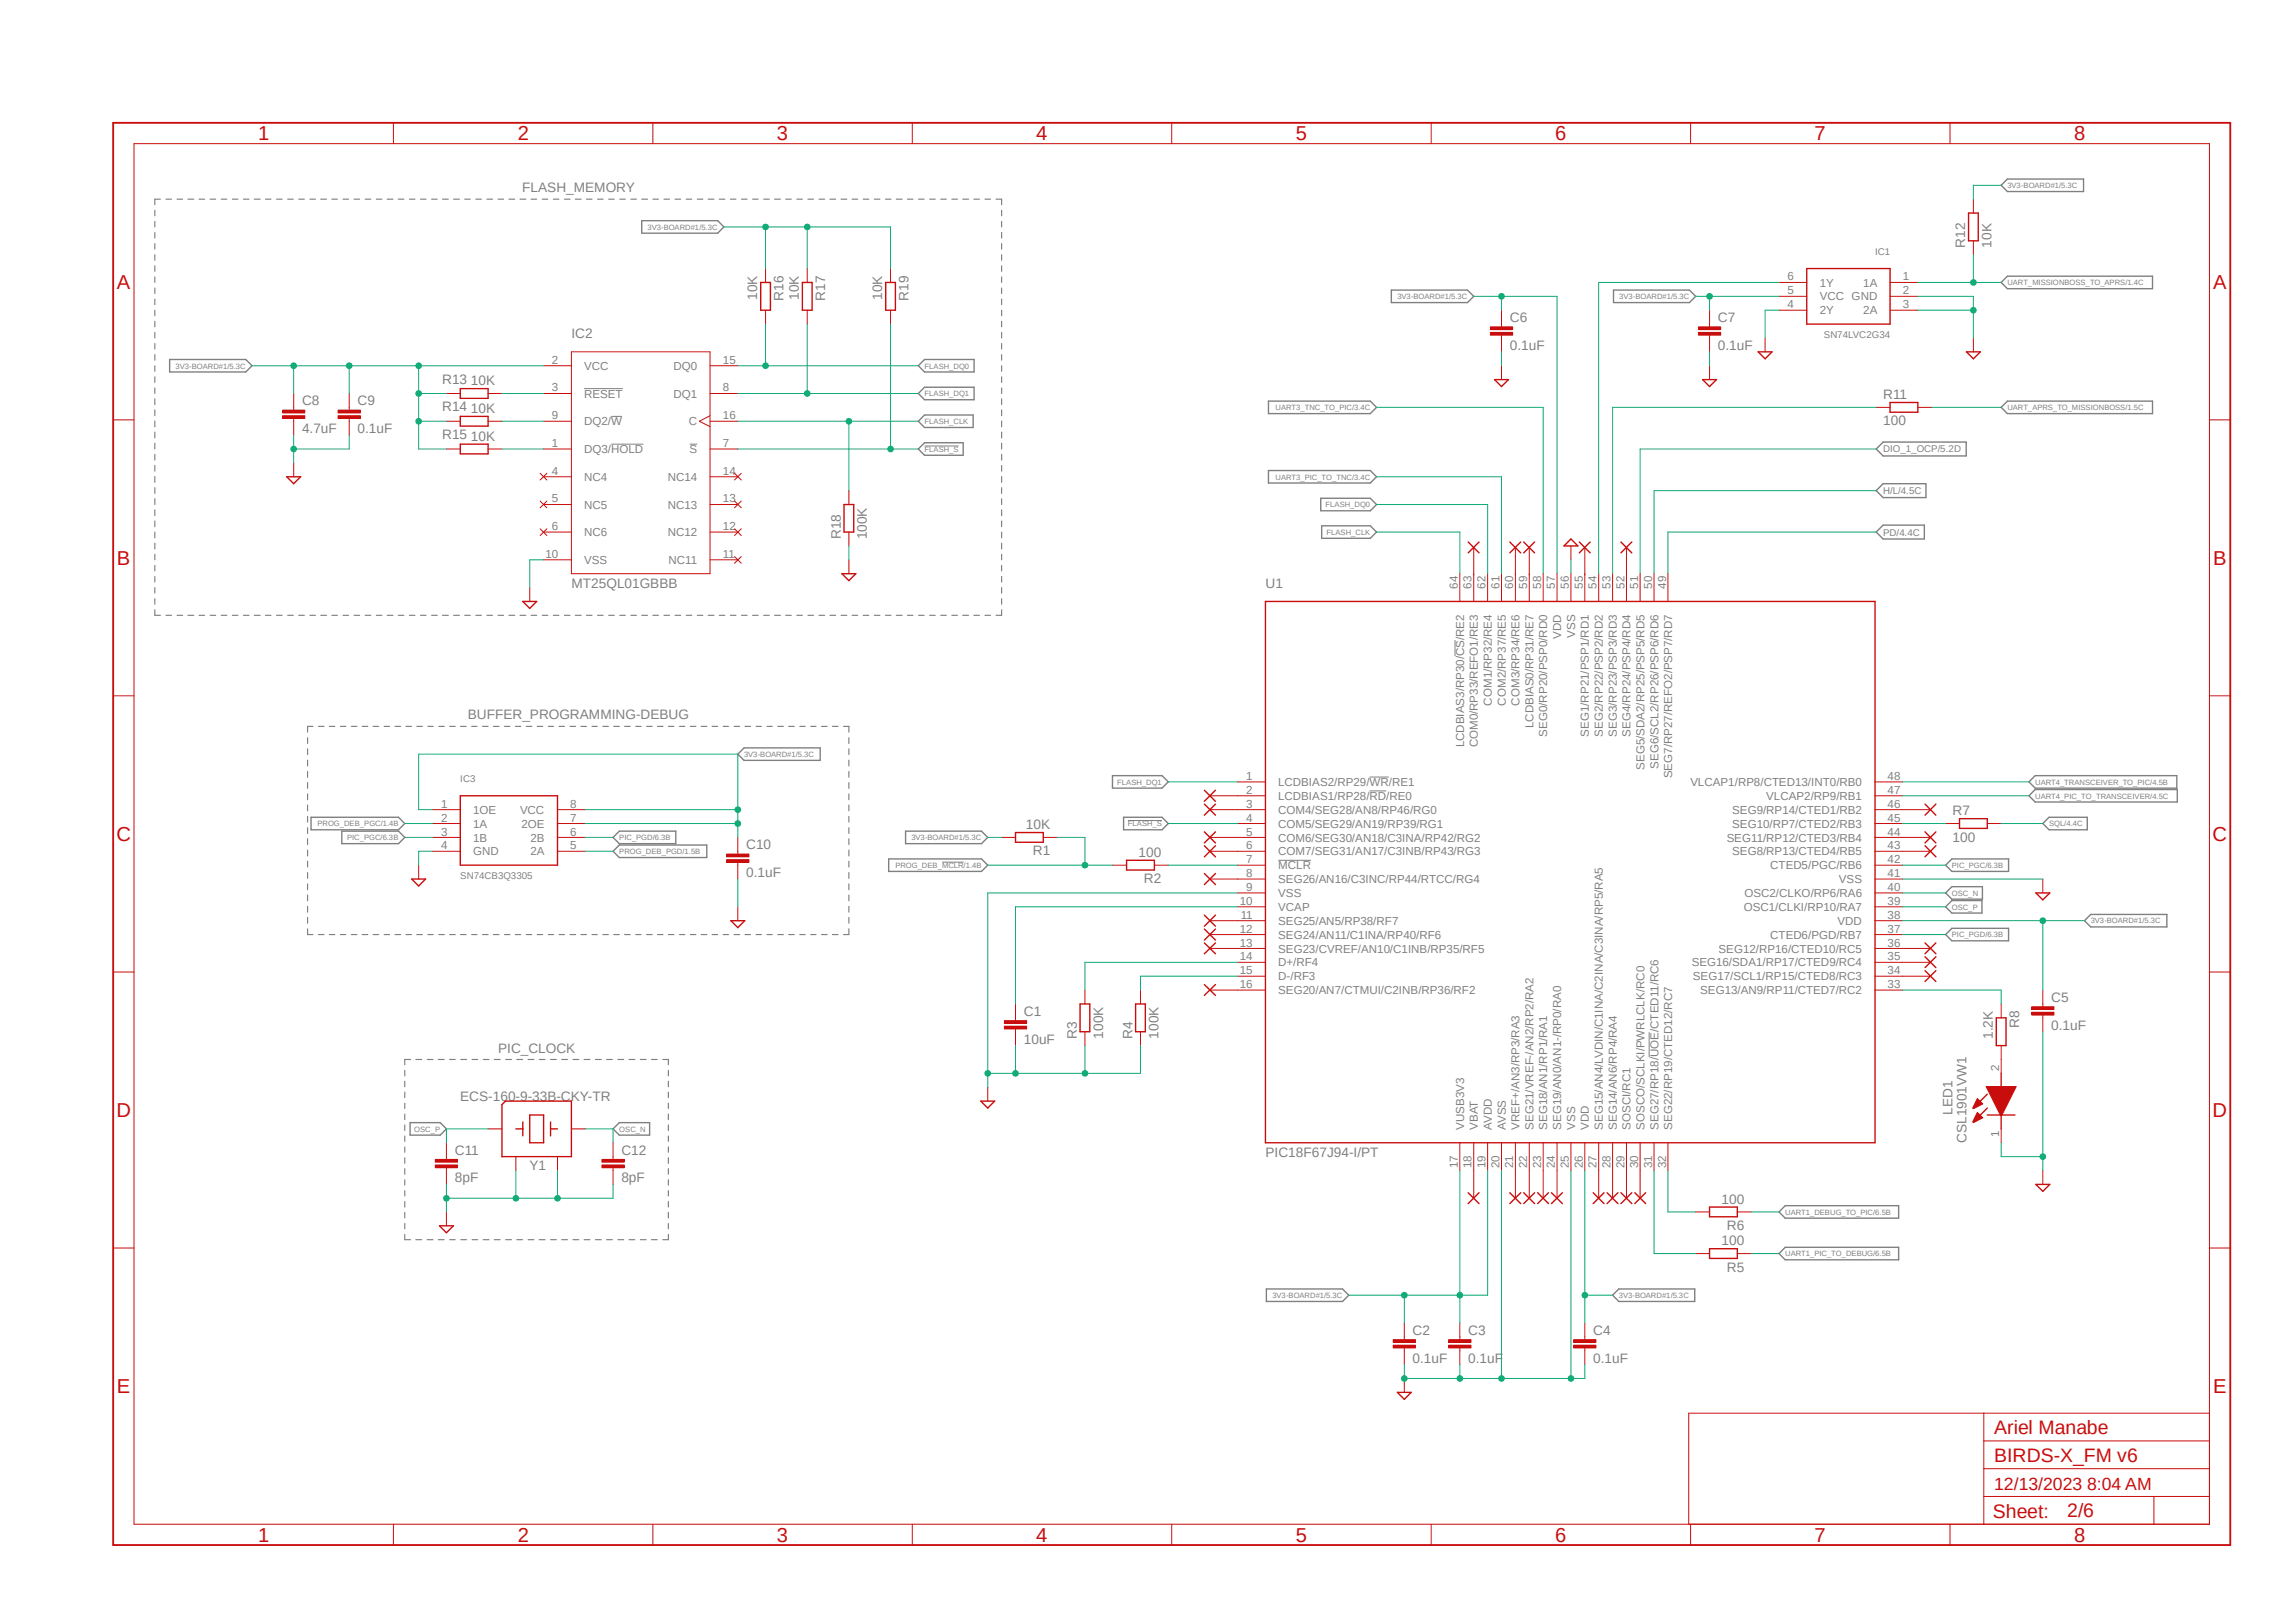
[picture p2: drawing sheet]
<svg xmlns="http://www.w3.org/2000/svg" width="420mm" height="297mm" viewBox="0 0 420 297" stroke-linecap="round" stroke-linejoin="round" font-family="sans-serif">
<defs><g id="words">
<g font-size="3.7" fill="#c90d0c">
<text x="47.2" y="25.7">1</text>
<text x="94.7" y="25.7">2</text>
<text x="142.1" y="25.7">3</text>
<text x="189.6" y="25.7">4</text>
<text x="237" y="25.7">5</text>
<text x="284.5" y="25.7">6</text>
<text x="331.9" y="25.7">7</text>
<text x="379.4" y="25.7">8</text>
<text x="21.4" y="52.9">A</text>
<text x="404.8" y="52.9">A</text>
<text x="21.4" y="103.4">B</text>
<text x="404.8" y="103.4">B</text>
<text x="21.3" y="153.9">C</text>
<text x="404.7" y="153.9">C</text>
<text x="21.3" y="204.5">D</text>
<text x="404.7" y="204.5">D</text>
<text x="21.4" y="255">E</text>
<text x="404.8" y="255">E</text>
<text x="47.2" y="282.1">1</text>
<text x="94.7" y="282.1">2</text>
<text x="142.1" y="282.1">3</text>
<text x="189.6" y="282.1">4</text>
<text x="237" y="282.1">5</text>
<text x="284.5" y="282.1">6</text>
<text x="331.9" y="282.1">7</text>
<text x="379.4" y="282.1">8</text>
</g>
<g font-size="3.6" fill="#c90d0c">
<text x="364.8" y="262.4">Ariel Manabe</text>
<text x="364.8" y="267.5">BIRDS-X_FM v6</text>
<text x="364.5" y="277.8">Sheet:</text>
<text x="378.1" y="277.7">2/6</text>
</g>
<text font-size="3.2" fill="#c90d0c" x="364.8" y="272.6">12/13/2023 8:04 AM</text>
<g font-size="2.5" fill="#808080">
<text x="95.5" y="35.2">FLASH_MEMORY</text>
<text x="359.5" y="45.3" transform="rotate(-90 359.5 45.3)">R12</text>
<text x="364.3" y="45.3" transform="rotate(-90 364.3 45.3)">10K</text>
<text x="138.5" y="54.9" transform="rotate(-90 138.5 54.9)">10K</text>
<text x="143.3" y="55" transform="rotate(-90 143.3 55)">R16</text>
<text x="146.1" y="54.9" transform="rotate(-90 146.1 54.9)">10K</text>
<text x="151" y="55" transform="rotate(-90 151 55)">R17</text>
<text x="161.4" y="54.9" transform="rotate(-90 161.4 54.9)">10K</text>
<text x="166.2" y="55" transform="rotate(-90 166.2 55)">R19</text>
<text x="276.2" y="58.9">C6</text>
<text x="314.2" y="58.9">C7</text>
<text x="104.5" y="61.8">IC2</text>
<text x="276.2" y="64">0.1uF</text>
<text x="314.2" y="64">0.1uF</text>
<text x="80.9" y="70.2">R13</text>
<text x="86.1" y="70.5">10K</text>
<text x="55.2" y="74.2">C8</text>
<text x="65.4" y="74.2">C9</text>
<text x="80.9" y="75.3">R14</text>
<text x="86.1" y="75.6">10K</text>
<text x="344.5" y="77.9">100</text>
<text x="344.5" y="73">R11</text>
<text x="55.2" y="79.2">4.7uF</text>
<text x="65.4" y="79.2">0.1uF</text>
<text x="80.9" y="80.3">R15</text>
<text x="86.1" y="80.6">10K</text>
<text x="153.8" y="98.7" transform="rotate(-90 153.8 98.7)">R18</text>
<text x="158.6" y="98.7" transform="rotate(-90 158.6 98.7)">100K</text>
<text x="104.5" y="107.5">MT25QL01GBBB</text>
<text x="231.5" y="107.5">U1</text>
<text x="85.6" y="131.7">BUFFER_PROGRAMMING-DEBUG</text>
<text x="357.2" y="149.2">R7</text>
<text x="136.5" y="155.4">C10</text>
<text x="187.7" y="151.7">10K</text>
<text x="357.2" y="154">100</text>
<text x="136.5" y="160.5">0.1uF</text>
<text x="188.9" y="156.5">R1</text>
<text x="208.3" y="156.8">100</text>
<text x="209.3" y="161.6">R2</text>
<text x="187.3" y="185.9">C1</text>
<text x="375.2" y="183.3">C5</text>
<text x="187.3" y="191">10uF</text>
<text x="197" y="190.1" transform="rotate(-90 197 190.1)">R3</text>
<text x="201.8" y="190.1" transform="rotate(-90 201.8 190.1)">100K</text>
<text x="207.1" y="190.1" transform="rotate(-90 207.1 190.1)">R4</text>
<text x="211.9" y="190.1" transform="rotate(-90 211.9 190.1)">100K</text>
<text x="364.5" y="190.1" transform="rotate(-90 364.5 190.1)">1.2K</text>
<text x="369.4" y="188.2" transform="rotate(-90 369.4 188.2)">R8</text>
<text x="375.2" y="188.4">0.1uF</text>
<text x="91.1" y="192.6">PIC_CLOCK</text>
<text x="84.2" y="201.5">ECS-160-9-33B-CKY-TR</text>
<text x="357.2" y="204" transform="rotate(-90 357.2 204)">LED1</text>
<text x="359.7" y="209.1" transform="rotate(-90 359.7 209.1)">CSL1901VW1</text>
<text x="83.2" y="211.3">C11</text>
<text x="96.9" y="214.2">Y1</text>
<text x="113.7" y="211.3">C12</text>
<text x="231.5" y="211.7">PIC18F67J94-I/PT</text>
<text x="83.2" y="216.4">8pF</text>
<text x="113.7" y="216.4">8pF</text>
<text x="314.9" y="220.3">100</text>
<text x="314.9" y="227.9">100</text>
<text x="315.9" y="225.1">R6</text>
<text x="315.9" y="232.7">R5</text>
<text x="258.4" y="244.3">C2</text>
<text x="268.6" y="244.3">C3</text>
<text x="291.4" y="244.3">C4</text>
<text x="258.4" y="249.3">0.1uF</text>
<text x="268.6" y="249.3">0.1uF</text>
<text x="291.4" y="249.3">0.1uF</text>
</g>
<g font-size="2.1" fill="#808080">
<text x="327" y="51.3">6</text>
<text x="327" y="53.8">5</text>
<text x="332.9" y="52.5">1Y</text>
<text x="340.8" y="52.5">1A</text>
<text x="348.1" y="51.3">1</text>
<text x="348.1" y="53.8">2</text>
<text x="327" y="56.4">4</text>
<text x="332.9" y="57.5">2Y</text>
<text x="332.9" y="55">VCC GND</text>
<text x="340.8" y="57.5">2A</text>
<text x="348.1" y="56.4">3</text>
<text x="101" y="71.6">3</text>
<text x="101" y="66.5">2</text>
<text x="106.8" y="67.7">VCC</text>
<text x="123.2" y="67.7">DQ0</text>
<text x="132.2" y="66.5">15</text>
<text x="132.2" y="71.6">8</text>
<text x="101" y="76.7">9</text>
<text x="106.8" y="72.8">RESET</text>
<text x="106.8" y="77.9">DQ2/W</text>
<text x="123.2" y="72.8">DQ1</text>
<text x="126" y="77.9">C</text>
<text x="132.2" y="76.7">16</text>
<text x="101" y="81.8">1</text>
<text x="106.8" y="82.9">DQ3/HOLD</text>
<text x="126.2" y="82.9">S</text>
<text x="132.2" y="81.8">7</text>
<text x="101" y="86.9">4</text>
<text x="106.8" y="88">NC4</text>
<text x="122.1" y="88">NC14</text>
<text x="132.2" y="86.9">14</text>
<text x="101" y="91.9">5</text>
<text x="106.8" y="93.1">NC5</text>
<text x="122.1" y="93.1">NC13</text>
<text x="132.2" y="91.9">13</text>
<text x="101" y="97">6</text>
<text x="106.8" y="98.2">NC6</text>
<text x="122.1" y="98.2">NC12</text>
<text x="132.2" y="97">12</text>
<text x="99.8" y="102.1">10</text>
<text x="106.8" y="103.2">VSS</text>
<text x="122.3" y="103.2">NC11</text>
<text x="132.2" y="102.1">11</text>
<text x="266.7" y="107.7" transform="rotate(-90 266.7 107.7)">64</text>
<text x="269.2" y="107.7" transform="rotate(-90 269.2 107.7)">63</text>
<text x="271.7" y="107.7" transform="rotate(-90 271.7 107.7)">62</text>
<text x="274.3" y="107.7" transform="rotate(-90 274.3 107.7)">61</text>
<text x="276.8" y="107.7" transform="rotate(-90 276.8 107.7)">60</text>
<text x="279.4" y="107.7" transform="rotate(-90 279.4 107.7)">59</text>
<text x="281.9" y="107.7" transform="rotate(-90 281.9 107.7)">58</text>
<text x="284.4" y="107.7" transform="rotate(-90 284.4 107.7)">57</text>
<text x="287" y="107.7" transform="rotate(-90 287 107.7)">56</text>
<text x="289.5" y="107.7" transform="rotate(-90 289.5 107.7)">55</text>
<text x="292.1" y="107.7" transform="rotate(-90 292.1 107.7)">54</text>
<text x="294.6" y="107.7" transform="rotate(-90 294.6 107.7)">53</text>
<text x="297.1" y="107.7" transform="rotate(-90 297.1 107.7)">52</text>
<text x="299.7" y="107.7" transform="rotate(-90 299.7 107.7)">51</text>
<text x="302.2" y="107.7" transform="rotate(-90 302.2 107.7)">50</text>
<text x="304.8" y="107.7" transform="rotate(-90 304.8 107.7)">49</text>
<text x="285.6" y="116.9" transform="rotate(-90 285.6 116.9)">VDD</text>
<text x="288.1" y="116.7" transform="rotate(-90 288.1 116.7)">VSS</text>
<text x="272.9" y="129.1" transform="rotate(-90 272.9 129.1)">COM1/RP32/RE4</text>
<text x="275.4" y="129.1" transform="rotate(-90 275.4 129.1)">COM2/RP37/RE5</text>
<text x="278" y="129.1" transform="rotate(-90 278 129.1)">COM3/RP34/RE6</text>
<text x="267.8" y="136.8" transform="rotate(-90 267.8 136.8)">LCDBIAS3/RP30/CS/RE2</text>
<text x="270.3" y="136.8" transform="rotate(-90 270.3 136.8)">COM0/RP33/REFO1/RE3</text>
<text x="280.5" y="133.3" transform="rotate(-90 280.5 133.3)">LCDBIAS0/RP31/RE7</text>
<text x="283" y="134.8" transform="rotate(-90 283 134.8)">SEG0/RP20/PSP0/RD0</text>
<text x="290.7" y="134.8" transform="rotate(-90 290.7 134.8)">SEG1/RP21/PSP1/RD1</text>
<text x="293.2" y="134.8" transform="rotate(-90 293.2 134.8)">SEG2/RP22/PSP2/RD2</text>
<text x="295.7" y="134.8" transform="rotate(-90 295.7 134.8)">SEG3/RP23/PSP3/RD3</text>
<text x="298.3" y="134.8" transform="rotate(-90 298.3 134.8)">SEG4/RP24/PSP4/RD4</text>
<text x="228" y="142.7">1</text>
<text x="233.8" y="143.8">LCDBIAS2/RP29/WR/RE1</text>
<text x="300.8" y="140.9" transform="rotate(-90 300.8 140.9)">SEG5/SDA2/RP25/PSP5/RD5</text>
<text x="303.4" y="140.7" transform="rotate(-90 303.4 140.7)">SEG6/SCL2/RP26/PSP6/RD6</text>
<text x="305.9" y="142.4" transform="rotate(-90 305.9 142.4)">SEG7/RP27/REFO2/PSP7/RD7</text>
<text x="309.2" y="143.8">VLCAP1/RP8/CTED13/INT0/RB0</text>
<text x="345.3" y="142.7">48</text>
<text x="80.7" y="147.8">1</text>
<text x="86.5" y="148.9">1OE</text>
<text x="95.1" y="148.9">VCC</text>
<text x="104.3" y="147.8">8</text>
<text x="228" y="145.3">2</text>
<text x="228" y="147.8">3</text>
<text x="233.8" y="146.4">LCDBIAS1/RP28/RD/RE0</text>
<text x="233.8" y="148.9">COM4/SEG28/AN8/RP46/RG0</text>
<text x="316.9" y="148.9">SEG9/RP14/CTED1/RB2</text>
<text x="323.1" y="146.4">VLCAP2/RP9/RB1</text>
<text x="345.3" y="147.8">46</text>
<text x="345.3" y="145.3">47</text>
<text x="80.7" y="150.4">2</text>
<text x="80.7" y="152.9">3</text>
<text x="80.7" y="155.4">4</text>
<text x="86.5" y="151.5">1A</text>
<text x="86.5" y="154">1B</text>
<text x="95.4" y="151.5">2OE</text>
<text x="97" y="154">2B</text>
<text x="104.3" y="155.4">5</text>
<text x="104.3" y="152.9">6</text>
<text x="104.3" y="150.4">7</text>
<text x="228" y="150.4">4</text>
<text x="228" y="152.9">5</text>
<text x="228" y="155.4">6</text>
<text x="233.8" y="151.5">COM5/SEG29/AN19/RP39/RG1</text>
<text x="233.8" y="154">COM6/SEG30/AN18/C3INA/RP42/RG2</text>
<text x="315.8" y="154">SEG11/RP12/CTED3/RB4</text>
<text x="316.9" y="151.5">SEG10/RP7/CTED2/RB3</text>
<text x="345.3" y="155.4">43</text>
<text x="345.3" y="152.9">44</text>
<text x="345.3" y="150.4">45</text>
<text x="86.5" y="156.5">GND</text>
<text x="97" y="156.5">2A</text>
<text x="228" y="158">7</text>
<text x="228" y="160.5">8</text>
<text x="233.8" y="156.5">COM7/SEG31/AN17/C3INB/RP43/RG3</text>
<text x="233.8" y="159.1">MCLR</text>
<text x="233.8" y="161.6">SEG26/AN16/C3INC/RP44/RTCC/RG4</text>
<text x="316.9" y="156.5">SEG8/RP13/CTED4/RB5</text>
<text x="323.8" y="159.1">CTED5/PGC/RB6</text>
<text x="336.4" y="161.6">VSS</text>
<text x="345.3" y="160.5">41</text>
<text x="345.3" y="158">42</text>
<text x="226.8" y="165.6">10</text>
<text x="228" y="163.1">9</text>
<text x="233.8" y="164.2">VSS</text>
<text x="233.8" y="166.7">VCAP</text>
<text x="319" y="166.7">OSC1/CLKI/RP10/RA7</text>
<text x="319.1" y="164.2">OSC2/CLKO/RP6/RA6</text>
<text x="345.3" y="165.6">39</text>
<text x="345.3" y="163.1">40</text>
<text x="226.8" y="170.7">12</text>
<text x="226.8" y="173.2">13</text>
<text x="226.9" y="168.1">11</text>
<text x="233.8" y="169.2">SEG25/AN5/RP38/RF7</text>
<text x="233.8" y="171.8">SEG24/AN11/C1INA/RP40/RF6</text>
<text x="323.8" y="171.8">CTED6/PGD/RB7</text>
<text x="336.1" y="169.2">VDD</text>
<text x="345.3" y="173.2">36</text>
<text x="345.3" y="170.7">37</text>
<text x="345.3" y="168.1">38</text>
<text x="226.8" y="175.7">14</text>
<text x="226.8" y="178.3">15</text>
<text x="233.8" y="174.3">SEG23/CVREF/AN10/C1INB/RP35/RF5</text>
<text x="233.8" y="176.9">D+/RF4</text>
<text x="233.8" y="179.4">D-/RF3</text>
<text x="309.5" y="176.9">SEG16/SDA1/RP17/CTED9/RC4</text>
<text x="309.7" y="179.4">SEG17/SCL1/RP15/CTED8/RC3</text>
<text x="314.4" y="174.3">SEG12/RP16/CTED10/RC5</text>
<text x="345.3" y="178.3">34</text>
<text x="345.3" y="175.7">35</text>
<text x="226.8" y="180.8">16</text>
<text x="233.8" y="181.9">SEG20/AN7/CTMUI/C2INB/RP36/RF2</text>
<text x="311" y="181.9">SEG13/AN9/RP11/CTED7/RC2</text>
<text x="345.3" y="180.8">33</text>
<text x="365.7" y="196" transform="rotate(-90 365.7 196)">2</text>
<text x="267.8" y="206.8" transform="rotate(-90 267.8 206.8)">VUSB3V3</text>
<text x="270.3" y="206.8" transform="rotate(-90 270.3 206.8)">VBAT</text>
<text x="272.9" y="206.8" transform="rotate(-90 272.9 206.8)">AVDD</text>
<text x="275.4" y="206.8" transform="rotate(-90 275.4 206.8)">AVSS</text>
<text x="278" y="206.8" transform="rotate(-90 278 206.8)">VREF+/AN3/RP3/RA3</text>
<text x="280.5" y="206.8" transform="rotate(-90 280.5 206.8)">SEG21/VREF-/AN2/RP2/RA2</text>
<text x="283" y="206.8" transform="rotate(-90 283 206.8)">SEG18/AN1/RP1/RA1</text>
<text x="285.6" y="206.8" transform="rotate(-90 285.6 206.8)">SEG19/AN0/AN1-/RP0/RA0</text>
<text x="288.1" y="206.8" transform="rotate(-90 288.1 206.8)">VSS</text>
<text x="290.7" y="206.8" transform="rotate(-90 290.7 206.8)">VDD</text>
<text x="293.2" y="206.8" transform="rotate(-90 293.2 206.8)">SEG15/AN4/LVDIN/C1INA/C2INA/C3INA/RP5/RA5</text>
<text x="295.7" y="206.8" transform="rotate(-90 295.7 206.8)">SEG14/AN6/RP4/RA4</text>
<text x="298.3" y="206.8" transform="rotate(-90 298.3 206.8)">SOSCI/RC1</text>
<text x="300.8" y="206.8" transform="rotate(-90 300.8 206.8)">SOSCO/SCLKI/PWRLCLK/RC0</text>
<text x="303.4" y="206.8" transform="rotate(-90 303.4 206.8)">SEG27/RP18/UOE/CTED11/RC6</text>
<text x="305.9" y="206.8" transform="rotate(-90 305.9 206.8)">SEG22/RP19/CTED12/RC7</text>
<text x="365.7" y="208.1" transform="rotate(-90 365.7 208.1)">1</text>
<text x="266.7" y="213.8" transform="rotate(-90 266.7 213.8)">17</text>
<text x="269.2" y="213.8" transform="rotate(-90 269.2 213.8)">18</text>
<text x="271.7" y="213.8" transform="rotate(-90 271.7 213.8)">19</text>
<text x="274.3" y="213.8" transform="rotate(-90 274.3 213.8)">20</text>
<text x="276.8" y="213.8" transform="rotate(-90 276.8 213.8)">21</text>
<text x="279.4" y="213.8" transform="rotate(-90 279.4 213.8)">22</text>
<text x="281.9" y="213.8" transform="rotate(-90 281.9 213.8)">23</text>
<text x="284.4" y="213.8" transform="rotate(-90 284.4 213.8)">24</text>
<text x="287" y="213.8" transform="rotate(-90 287 213.8)">25</text>
<text x="289.5" y="213.8" transform="rotate(-90 289.5 213.8)">26</text>
<text x="292.1" y="213.8" transform="rotate(-90 292.1 213.8)">27</text>
<text x="294.6" y="213.8" transform="rotate(-90 294.6 213.8)">28</text>
<text x="297.1" y="213.8" transform="rotate(-90 297.1 213.8)">29</text>
<text x="299.7" y="213.8" transform="rotate(-90 299.7 213.8)">30</text>
<text x="302.2" y="213.8" transform="rotate(-90 302.2 213.8)">31</text>
<text x="304.8" y="213.8" transform="rotate(-90 304.8 213.8)">32</text>
</g>
<g font-size="1.8" fill="#808080">
<text x="343" y="46.6">IC1</text>
<text x="333.6" y="61.8">SN74LVC2G34</text>
<text x="344.5" y="82.8">DIO_1_OCP/5.2D</text>
<text x="344.5" y="90.4">H/L/4.5C</text>
<text x="344.5" y="98">PD/4.4C</text>
<text x="84.2" y="143.1">IC3</text>
<text x="84.2" y="160.9">SN74CB3Q3305</text>
</g>
<g font-size="1.4" fill="#808080">
<text x="367.2" y="34.4">3V3-BOARD#1/5.3C</text>
<text x="118.4" y="42">3V3-BOARD#1/5.3C</text>
<text x="367.2" y="52.2">UART_MISSIONBOSS_TO_APRS/1.4C</text>
<text x="255.6" y="54.7">3V3-BOARD#1/5.3C</text>
<text x="296.2" y="54.7">3V3-BOARD#1/5.3C</text>
<text x="32.1" y="67.4">3V3-BOARD#1/5.3C</text>
<text x="169.1" y="67.4">FLASH_DQ0</text>
<text x="169.1" y="77.6">FLASH_CLK</text>
<text x="169.1" y="72.5">FLASH_DQ1</text>
<text x="233.3" y="75.1">UART3_TNC_TO_PIC/3.4C</text>
<text x="367.2" y="75.1">UART_APRS_TO_MISSIONBOSS/1.5C</text>
<text x="169.1" y="82.7">FLASH_S</text>
<text x="233.3" y="87.8">UART3_PIC_TO_TNC/3.4C</text>
<text x="242.5" y="92.8">FLASH_DQ0</text>
<text x="242.7" y="97.9">FLASH_CLK</text>
<text x="136.1" y="138.5">3V3-BOARD#1/5.3C</text>
<text x="204.4" y="143.6">FLASH_DQ1</text>
<text x="372.3" y="143.6">UART4_TRANSCEIVER_TO_PIC/4.5B</text>
<text x="372.3" y="146.1">UART4_PIC_TO_TRANSCEIVER/4.5C</text>
<text x="58.1" y="151.2">PROG_DEB_PGC/1.4B</text>
<text x="63.5" y="153.8">PIC_PGC/6.3B</text>
<text x="113.3" y="153.8">PIC_PGD/6.3B</text>
<text x="166.7" y="153.8">3V3-BOARD#1/5.3C</text>
<text x="206.3" y="151.2">FLASH_S</text>
<text x="374.8" y="151.2">SQL/4.4C</text>
<text x="113.3" y="156.3">PROG_DEB_PGD/1.5B</text>
<text x="163.8" y="158.8">PROG_DEB_MCLR/1.4B</text>
<text x="357" y="158.8">PIC_PGC/6.3B</text>
<text x="357" y="166.5">OSC_P</text>
<text x="357" y="163.9">OSC_N</text>
<text x="357" y="171.5">PIC_PGD/6.3B</text>
<text x="382.4" y="169">3V3-BOARD#1/5.3C</text>
<text x="75.8" y="207.1">OSC_P</text>
<text x="113.3" y="207.1">OSC_N</text>
<text x="326.6" y="222.3">UART1_DEBUG_TO_PIC/6.5B</text>
<text x="326.6" y="229.9">UART1_PIC_TO_DEBUG/6.5B</text>
<text x="232.7" y="237.5">3V3-BOARD#1/5.3C</text>
<text x="296.1" y="237.5">3V3-BOARD#1/5.3C</text>
</g>
</g></defs>
<path d="M20.2 22.1l388.1 261.2M408.3 22.1l-388.1 261.2" fill="none" stroke="#fff" stroke-width=".18"/>
<g fill="none" stroke="#808080" stroke-width=".21">
<path d="M28.3 38.5v1M29.3 36.4h-1v1.1M30.4 36.4h1M32.4 36.4h1M34.4 36.4h1M36.4 36.4h1M38.4 36.4h1.1M40.5 36.4h1M42.5 36.4h1M44.5 36.4h1.1M46.5 36.4h1.1M48.6 36.4h1"/>
<path d="M50.6 36.4h1M52.6 36.4h1M54.7 36.4h1M56.7 36.4h1M58.7 36.4h1M60.7 36.4h1M62.7 36.4h1.1M64.8 36.4h1M66.8 36.4h1M68.8 36.4h1M70.8 36.4h1.1M72.9 36.4h1"/>
<path d="M74.9 36.4h1M76.9 36.4h1M79 36.4h1M80.9 36.4h1.1M83 36.4h1M85 36.4h1M87 36.4h1.1M89.1 36.4h1M91.1 36.4h1M93.1 36.4h1M95.1 36.4h1.1M97.2 36.4h1"/>
<path d="M99.2 36.4h1M101.2 36.4h1M103.3 36.4h1M105.2 36.4h1.1M107.3 36.4h1M109.3 36.4h1M111.3 36.4h1.1M113.4 36.4h1M115.4 36.4h1M117.4 36.4h1M119.4 36.4h1M121.5 36.4h1"/>
<path d="M123.5 36.4h1M125.5 36.4h1M127.6 36.4h1M129.5 36.4h1.1M131.6 36.4h1M133.6 36.4h1M135.6 36.4h1.1M137.7 36.4h1M139.7 36.4h1M141.7 36.4h1M143.7 36.4h1M145.8 36.4h1"/>
<path d="M147.8 36.4h1M149.8 36.4h1M151.8 36.4h1.1M153.8 36.4h1.1M155.9 36.4h1M157.9 36.4h1M159.9 36.4h1.1M162 36.4h1M164 36.4h1M166 36.4h1M168 36.4h1M170.1 36.4h1"/>
<path d="M172.1 36.4h1M174.1 36.4h1M176.1 36.4h1.1M178.1 36.4h1.1M180.2 36.4h1M182.2 36.4h1v1.1M183.2 38.5v1M28.3 40.5v1M28.3 42.5v1.1M28.3 44.6v1M28.3 46.6v1M28.3 48.6v1.1"/>
<path d="M28.3 50.7v1M28.3 52.7v1M28.3 54.7v1.1M28.3 56.8v1M28.3 58.8v1M183.2 40.5v1M183.2 42.5v1.1M183.2 44.6v1M183.2 46.6v1M183.2 48.6v1.1M183.2 50.7v1M183.2 52.7v1"/>
<path d="M183.2 54.7v1.1M183.2 56.8v1M183.2 58.8v1M28.3 60.8v1M28.3 62.9v1M28.3 64.9v1M28.3 66.9v1M28.3 69v1M28.3 71v1M28.3 73v1M28.3 75v1.1M28.3 77v1.1"/>
<path d="M28.3 79.1v1M183.2 60.8v1M183.2 62.9v1M183.2 64.9v1M183.2 66.9v1M183.2 69v1M183.2 71v1M183.2 73v1M183.2 75v1.1M183.2 77v1.1M183.2 79.1v1M28.3 81.1v1.1"/>
<path d="M28.3 83.1v1.1M28.3 85.2v1M28.3 87.2v1.1M28.3 89.2v1.1M28.3 91.3v1M28.3 93.3v1.1M28.3 95.3v1.1M28.3 97.4v1M28.3 99.4v1.1M183.2 81.1v1.1M183.2 83.1v1.1M183.2 85.2v1"/>
<path d="M183.2 87.2v1.1M183.2 89.2v1.1M183.2 91.3v1M183.2 93.3v1.1M183.2 95.3v1.1M183.2 97.4v1M183.2 99.4v1.1M28.3 101.4v1M28.3 103.5v1M28.3 105.5v1M28.3 107.5v1M28.3 109.6v1"/>
<path d="M28.3 111.6v1h1M30.4 112.6h1M32.4 112.6h1M34.4 112.6h1M36.4 112.6h1M38.4 112.6h1.1M40.5 112.6h1M42.5 112.6h1M44.5 112.6h1.1M46.5 112.6h1.1M48.6 112.6h1M50.6 112.6h1"/>
<path d="M52.6 112.6h1M54.7 112.6h1M56.7 112.6h1M58.7 112.6h1M60.7 112.6h1M62.7 112.6h1.1M64.8 112.6h1M66.8 112.6h1M68.8 112.6h1M70.8 112.6h1.1M72.9 112.6h1M74.9 112.6h1"/>
<path d="M76.9 112.6h1M79 112.6h1M80.9 112.6h1.1M83 112.6h1M85 112.6h1M87 112.6h1.1M89.1 112.6h1M91.1 112.6h1M93.1 112.6h1M95.1 112.6h1.1M97.2 112.6h1M99.2 112.6h1"/>
<path d="M101.2 112.6h1M103.3 112.6h1M105.2 112.6h1.1M107.3 112.6h1M109.3 112.6h1M111.3 112.6h1.1M113.4 112.6h1M115.4 112.6h1M117.4 112.6h1M119.4 112.6h1M121.5 112.6h1M123.5 112.6h1"/>
<path d="M125.5 112.6h1M127.6 112.6h1M129.5 112.6h1.1M131.6 112.6h1M133.6 112.6h1M135.6 112.6h1.1M137.7 112.6h1M139.7 112.6h1M141.7 112.6h1M143.7 112.6h1M145.8 112.6h1M147.8 112.6h1"/>
<path d="M149.8 112.6h1M151.8 112.6h1.1M153.8 112.6h1.1M155.9 112.6h1M157.9 112.6h1M159.9 112.6h1.1M162 112.6h1M164 112.6h1M166 112.6h1M168 112.6h1M170.1 112.6h1M172.1 112.6h1"/>
<path d="M174.1 112.6h1M176.1 112.6h1.1M178.1 112.6h1.1M180.2 112.6h1M183.2 101.4v1M183.2 103.5v1M183.2 105.5v1M183.2 107.5v1M183.2 109.6v1M183.2 111.6v1h-1M56.3 135v1.1M56.3 137v1.1"/>
<path d="M56.3 139.1v1.1M57.2 132.9h-.9v1.1M58.3 132.9h1M60.2 132.9h1.1M62.3 132.9h.9M64.3 132.9h1M66.3 132.9h1M68.2 132.9h1.1M70.3 132.9h.9M72.3 132.9h1M74.3 132.9h1M76.2 132.9h1.1"/>
<path d="M78.3 132.9h.9M80.3 132.9h1M82.3 132.9h1M84.2 132.9h1.1M86.3 132.9h.9M88.3 132.9h1M90.3 132.9h1M92.3 132.9h1M94.3 132.9h.9M96.3 132.9h1M98.3 132.9h1M100.3 132.9h1"/>
<path d="M102.3 132.9h1M104.3 132.9h1M106.3 132.9h1M108.3 132.9h1M110.3 132.9h1M112.3 132.9h1M114.3 132.9h1M116.3 132.9h1M118.3 132.9h1M120.3 132.9h1M122.3 132.9h1M124.3 132.9h1"/>
<path d="M126.3 132.9h1M128.3 132.9h1M130.3 132.9h1M132.3 132.9h1M134.3 132.9h1M136.3 132.9h1M138.3 132.9h1M140.3 132.9h1M142.3 132.9h1M144.3 132.9h1M146.3 132.9h1M148.3 132.9h1"/>
<path d="M150.3 132.9h1M152.3 132.9h1M154.3 132.9h1v1.1M155.3 135v1.1M155.3 137v1.1M155.3 139.1v1.1M56.3 141.2v1M56.3 143.2v1.1M56.3 145.3v1M56.3 147.3v1.1M56.3 149.4v1.1M56.3 151.5v1"/>
<path d="M56.3 153.5v1.1M56.3 155.6v1M56.3 157.6v1.1M56.3 159.7v1M155.3 141.2v1M155.3 143.2v1.1M155.3 145.3v1M155.3 147.3v1.1M155.3 149.4v1.1M155.3 151.5v1M155.3 153.5v1.1M155.3 155.6v1"/>
<path d="M155.3 157.6v1.1M155.3 159.7v1M56.3 161.8v1M56.3 163.8v1M56.3 165.9v1M56.3 167.9v1.1M56.3 170v1h.9M58.3 171h1M60.2 171h1.1M62.3 171h.9M64.3 171h1M66.3 171h1"/>
<path d="M68.2 171h1.1M70.3 171h.9M72.3 171h1M74.3 171h1M76.2 171h1.1M78.3 171h.9M80.3 171h1M82.3 171h1M84.2 171h1.1M86.3 171h.9M88.3 171h1M90.3 171h1"/>
<path d="M92.3 171h1M94.3 171h.9M96.3 171h1M98.3 171h1M100.3 171h1M102.3 171h1M104.3 171h1M106.3 171h1M108.3 171h1M110.3 171h1M112.3 171h1M114.3 171h1"/>
<path d="M116.3 171h1M118.3 171h1M120.3 171h1M122.3 171h1M124.3 171h1M126.3 171h1M128.3 171h1M130.3 171h1M132.3 171h1M134.3 171h1M136.3 171h1M138.3 171h1"/>
<path d="M140.3 171h1M142.3 171h1M144.3 171h1M146.3 171h1M148.3 171h1M150.3 171h1M152.3 171h1M155.3 161.8v1M155.3 163.8v1M155.3 165.9v1M155.3 167.9v1.1M155.3 170v1h-1"/>
<path d="M74 195.9v1M74 197.9v1M74 199.9v1M75.1 193.9h-1.1v1M76.1 193.9h1M78.1 193.9h1.1M80.2 193.9h1M82.3 193.9h1M84.3 193.9h1M86.4 193.9h1M88.4 193.9h1.1M90.4 193.9h1.1"/>
<path d="M92.5 193.9h1.1M94.5 193.9h1.1M96.6 193.9h1.1M98.6 193.9h1.1M100.7 193.9h1.1M102.7 193.9h1.1M104.8 193.9h1.1M106.8 193.9h1.1M108.9 193.9h1.1M111 193.9h1M113 193.9h1.1M115.1 193.9h1"/>
<path d="M117.1 193.9h1.1M119.2 193.9h1M121.2 193.9h1.1v1M122.3 195.9v1M122.3 197.9v1M122.3 199.9v1M74 201.9v1M74 203.9v1M74 205.9v1M74 207.9v1M74 209.9v1M74 211.9v1"/>
<path d="M74 213.9v1M74 215.9v1M74 217.9v1M74 219.9v1M122.3 201.9v1M122.3 203.9v1M122.3 205.9v1M122.3 207.9v1M122.3 209.9v1M122.3 211.9v1M122.3 213.9v1M122.3 215.9v1"/>
<path d="M122.3 217.9v1M122.3 219.9v1M74 221.9v1M74 223.9v1M74 225.9v1h1.1M76.1 226.9h1M78.1 226.9h1.1M80.2 226.9h1M82.3 226.9h1M84.3 226.9h1M86.4 226.9h1M88.4 226.9h1.1"/>
<path d="M90.4 226.9h1.1M92.5 226.9h1.1M94.5 226.9h1.1M96.6 226.9h1.1M98.6 226.9h1.1M100.7 226.9h1.1M102.7 226.9h1.1M104.8 226.9h1.1M106.8 226.9h1.1M108.9 226.9h1.1M111 226.9h1M113 226.9h1.1"/>
<path d="M115.1 226.9h1M117.1 226.9h1.1M119.2 226.9h1M122.3 221.9v1M122.3 223.9v1M122.3 225.9v1h-1.1"/>
</g>
<path d="M106.8 71.1h7.1M111.8 76.2h2M111.8 81.3h5.9M126.2 81.3h1.4M169.1 81.6h6.2M266.1 117.1v3M172.3 157.8h4M206.3 150.2h6.3M233.8 157.4h6M250.5 142.2h3.5M250.5 144.7h3.1M301.7 188.9v4.6" fill="none" stroke="#808080" stroke-width=".18"/>
<g fill="none" stroke="#808080" stroke-width=".25">
<path d="M367.2 32.8h13.9v2.3h-13.9l-1.1-1.2zM117.4 40.4h13.9l1.1 1.1-1.1 1.2h-13.9zM254.5 53.1h13.9l1.2 1.1-1.2 1.2h-13.9zM295.1 53.1h13.9l1.2 1.1-1.2 1.2h-13.9zM367.2 50.5h26.5v2.3h-26.5l-1.1-1.1zM31 65.8h14l1.1 1.1-1.1 1.2h-14zM168 66.9l1.1-1.1h9.1v2.3h-9.1zM168 77.1l1.1-1.2h8.9v2.3h-8.9zM168 72l1.1-1.1h9.1v2.3h-9.1zM232 73.4h18.7l1.1 1.1-1.1 1.2h-18.7zM367.2 73.4h26.5v2.3h-26.5l-1.1-1.2zM168 82.2l1.1-1.2h7.1v2.3h-7.1z"/>
<path d="M232 86.1h18.7l1.1 1.1-1.1 1.2h-18.7zM241.6 91.2h9.1l1.1 1.1-1.1 1.2h-9.1zM241.8 96.2h8.9l1.1 1.2-1.1 1.1h-8.9zM343.2 89.8l1.3-1.3h7.8v2.6h-7.8zM343.2 97.4l1.3-1.3h7.5v2.5h-7.5zM343.2 82.2l1.3-1.3h15.2v2.5h-15.2zM135 138l1.1-1.1h13.9v2.2h-13.9zM56.9 149.6h16l1.1 1.1-1.1 1.1h-16zM62.5 152.1h10.4l1.1 1.1-1.1 1.2h-10.4zM112.1 153.2l1.2-1.1h10.3v2.3h-10.3zM112.1 155.8l1.2-1.2h16v2.3h-16zM162.6 157.2h16.9l1.2 1.1-1.2 1.2h-16.9z"/>
<path d="M165.7 152.1h13.8l1.2 1.1-1.2 1.2h-13.8zM203.5 141.9h9.1l1.1 1.2-1.1 1.1h-9.1zM205.5 149.6h7.1l1.1 1.1-1.1 1.1h-7.1zM357 157.2h10.4v2.3h-10.4l-1.1-1.2zM371.1 143.1l1.2-1.2h25.9v2.3h-25.9zM371.1 145.6l1.2-1.1h26v2.3h-26zM373.7 150.7l1.1-1.1h7v2.2h-7zM355.9 163.4l1.1-1.1h5.6v2.2h-5.6zM357 169.9h10.4v2.3h-10.4l-1.1-1.2zM357 164.8h5.5v2.3h-5.5l-1.1-1.2zM382.4 167.3h14v2.3h-14l-1.1-1.1zM75 205.4h5.5l1.2 1.2-1.2 1.1h-5.5z"/>
<path d="M112.1 206.6l1.2-1.2h5.5v2.3h-5.5zM231.6 235.9h14l1.1 1.1-1.1 1.2h-14zM296.1 235.9h13.9v2.3h-13.9l-1.1-1.2zM326.6 228.3h20.7v2.2h-20.7l-1.2-1.1zM326.6 220.6h20.7v2.3h-20.7l-1.2-1.1z"/>
</g>
<g fill="none" stroke="#c90d0c" stroke-width=".18">
<path d="M24.5 26.3h379.7v252.6h-379.7zM72 22.5v3.8M119.4 22.5v3.8M166.9 22.5v3.8M214.3 22.5v3.8M261.8 22.5v3.8M309.2 22.5v3.8M356.7 22.5v3.8M361 36.4v2.6M312.7 59.3v.5M325.4 51.7h5.1M325.4 54.2h5.1"/>
<path d="M325.4 56.8h5.1M345.7 51.7h5.1M345.7 54.2h5.1M345.7 56.8h5.1M361 44.1v2.5M20.7 76.8h3.8M312.7 61.3v.5M361 61.8v2.6M404.2 76.8h3.8M267 105v5.1M269.6 105v5.1M272.1 105v5.1"/>
<path d="M274.7 105v5.1M277.2 105v5.1M279.7 105v5.1M282.3 105v5.1M284.8 105v5.1M287.4 105v5.1M289.9 105v5.1M292.4 105v5.1M295 105v5.1M297.5 105v5.1M300 105v5.1M302.6 105v5.1"/>
<path d="M305.1 105v5.1M20.7 127.3h3.8M404.2 127.3h3.8M226.4 143.1h5.1M226.4 145.6h5.1M226.4 148.2h5.1M226.4 150.7h5.1M226.4 153.2h5.1M226.4 155.8h5.1M226.4 158.3h5.1M342.9 143.1h5.1M342.9 145.6h5.1"/>
<path d="M342.9 148.2h5.1M342.9 150.7h5.1M342.9 153.2h5.1M342.9 155.8h5.1M342.9 158.3h5.1M20.7 177.9h3.8M226.4 160.9h5.1M226.4 163.4h5.1M226.4 165.9h5.1M226.4 168.5h5.1M226.4 171h5.1M226.4 173.6h5.1"/>
<path d="M226.4 176.1h5.1M226.4 178.6h5.1M342.9 160.9h5.1M342.9 163.4h5.1M342.9 165.9h5.1M342.9 168.5h5.1M342.9 171h5.1M342.9 173.6h5.1M342.9 176.1h5.1M342.9 178.6h5.1M404.2 177.9h3.8M226.4 181.2h5.1"/>
<path d="M342.9 181.2h5.1M267 209.1v5.1M269.6 209.1v5.1M272.1 209.1v5.1M274.7 209.1v5.1M277.2 209.1v5.1M279.7 209.1v5.1M282.3 209.1v5.1M284.8 209.1v5.1M287.4 209.1v5.1M289.9 209.1v5.1M292.4 209.1v5.1"/>
<path d="M295 209.1v5.1M297.5 209.1v5.1M300 209.1v5.1M302.6 209.1v5.1M305.1 209.1v5.1M20.7 228.4h3.8M404.2 228.4h3.8M362.9 258.6v20.3M404.2 258.6h-95.3v20.3M72 278.9v3.8M119.4 278.9v3.8M166.9 278.9v3.8"/>
<path d="M214.3 278.9v3.8M261.8 278.9v3.8M309.2 278.9v3.8M356.7 278.9v3.8M362.9 273.9h41.3M362.9 268.8h41.3M362.9 263.7h41.3M394 273.9v5"/>
</g>
<path d="M20.7 22.5h387.3v260.2h-387.3z" fill="none" stroke="#c90d0c" stroke-width=".34"/>
<path d="M360.1 39h1.8v5.1h-1.8zM330.5 49.1h15.2v10.2h-15.2zM359.7 64.4h2.5l-1.2 1.3zM231.5 110.1h111.5v99h-111.5z" fill="none" stroke="#c90d0c" stroke-width=".25"/>
<path d="M310.7 60.8h4v.5h-4z" fill-rule="evenodd" fill="#c90d0c"/>
<path d="M310.7 60.8h4v.5h-4z" fill="none" stroke="#c90d0c" stroke-width=".18"/>
<path d="M310.7 59.8h4v.5h-4z" fill-rule="evenodd" fill="#c90d0c"/>
<path d="M310.7 59.8h4v.5h-4zM312.7 56.8v2.5M312.7 61.8v2.6M312.7 66.9v2.6M185.8 186.3v.5M185.8 188.3v.5" fill="none" stroke="#c90d0c" stroke-width=".18"/>
<path d="M311.4 69.5h2.6l-1.3 1.2z" fill="none" stroke="#c90d0c" stroke-width=".25"/>
<path d="M183.7 187.8h4.1v.5h-4.1z" fill-rule="evenodd" fill="#c90d0c"/>
<path d="M183.7 187.8h4.1v.5h-4.1z" fill="none" stroke="#c90d0c" stroke-width=".18"/>
<path d="M183.7 186.8h4.1v.5h-4.1z" fill-rule="evenodd" fill="#c90d0c"/>
<g fill="none" stroke="#c90d0c" stroke-width=".18">
<path d="M343.2 74.5h2.5M350.8 74.5h2.6M183.2 153.2h2.6M190.8 153.2h2.6M203.5 158.3h2.6M211.2 158.3h2.5M221.3 153.2h5.1M221.3 148.2h5.1M221.3 155.8h5.1M221.3 160.9h5.1M221.3 168.5h5.1M221.3 171h5.1"/>
<path d="M221.3 173.6h5.1M180.7 199v2.5M183.7 186.8h4.1v.5h-4.1zM185.8 183.7v2.6M185.8 188.8v2.5M198.5 181.2v2.5M198.5 188.8v2.5M208.6 181.2v2.5M208.6 188.8v2.5M221.3 181.2h5.1M256.9 244.6v.6M256.9 246.7v.5"/>
</g>
<g fill="none" stroke="#c90d0c" stroke-width=".25">
<path d="M345.7 73.7h5.1v1.7h-5.1zM185.8 152.4h5v1.7h-5zM206.1 157.4h5.1v1.8h-5.1zM220.3 147.2l2 2M220.3 152.2l2 2.1M220.3 154.8l2 2M220.3 159.9l2 2M222.3 147.2l-2 2M222.3 152.2l-2 2.1M222.3 154.8l-2 2M222.3 159.9l-2 2M220.3 167.5l2 2"/>
<path d="M220.3 170l2 2M220.3 172.6l2 1.9M222.3 167.5l-2 2M222.3 170l-2 2M222.3 172.6l-2 1.9M197.6 183.7h1.7v5.1h-1.7zM207.7 183.7h1.8v5.1h-1.8zM220.3 180.2l2 2M222.3 180.2l-2 2M179.4 201.5h2.5l-1.2 1.3z"/>
</g>
<path d="M254.8 246.2h4.1v.5h-4.1z" fill-rule="evenodd" fill="#c90d0c"/>
<path d="M254.8 246.2h4.1v.5h-4.1z" fill="none" stroke="#c90d0c" stroke-width=".18"/>
<path d="M254.8 245.2h4.1v.5h-4.1z" fill-rule="evenodd" fill="#c90d0c"/>
<path d="M254.8 245.2h4.1v.5h-4.1zM256.9 242.1v2.5M256.9 247.2v2.5M267 244.6v.6M267 246.7v.5" fill="none" stroke="#c90d0c" stroke-width=".18"/>
<path d="M265 246.2h4.1v.5h-4.1z" fill-rule="evenodd" fill="#c90d0c"/>
<path d="M265 246.2h4.1v.5h-4.1z" fill="none" stroke="#c90d0c" stroke-width=".18"/>
<path d="M265 245.2h4.1v.5h-4.1z" fill-rule="evenodd" fill="#c90d0c"/>
<path d="M269.6 214.2v5.1M277.2 214.2v5.1M279.7 214.2v5.1M282.3 214.2v5.1M284.8 214.2v5.1M265 245.2h4.1v.5h-4.1zM267 242.1v2.5M267 247.2v2.5M289.9 244.6v.6M289.9 246.7v.5" fill="none" stroke="#c90d0c" stroke-width=".18"/>
<path d="M268.6 218.3l2 2M270.6 218.3l-2 2M276.2 218.3l2 2M278.2 218.3l-2 2M278.7 218.3l2 2M280.7 218.3l-2 2M281.3 218.3l2 2M283.3 218.3l-2 2M283.8 218.3l2 2M285.8 218.3l-2 2" fill="none" stroke="#c90d0c" stroke-width=".25"/>
<path d="M287.9 246.2h4v.5h-4z" fill-rule="evenodd" fill="#c90d0c"/>
<path d="M287.9 246.2h4v.5h-4z" fill="none" stroke="#c90d0c" stroke-width=".18"/>
<path d="M287.9 245.2h4v.5h-4z" fill-rule="evenodd" fill="#c90d0c"/>
<g fill="none" stroke="#c90d0c" stroke-width=".18">
<path d="M373.7 183.7v.5M373.7 185.8v.5M292.4 214.2v5.1M295 214.2v5.1M297.5 214.2v5.1M300 214.2v5.1M310.2 229.4h2.5M310.2 221.8h2.5M317.8 229.4h2.5M317.8 221.8h2.5M256.9 252.3v2.5M287.9 245.2h4v.5h-4z"/>
<path d="M289.9 242.1v2.5M289.9 247.2v2.5"/>
</g>
<path d="M291.4 218.3l2 2M293.4 218.3l-2 2M294 218.3l2 2M296 218.3l-2 2M296.5 218.3l2 2M298.5 218.3l-2 2M299 218.3l2 2M301 218.3l-2 2M312.7 228.5h5.1v1.8h-5.1zM312.7 220.9h5.1v1.8h-5.1zM255.6 254.8h2.5l-1.2 1.3z" fill="none" stroke="#c90d0c" stroke-width=".25"/>
<path d="M371.6 185.3h4.1v.5h-4.1z" fill-rule="evenodd" fill="#c90d0c"/>
<path d="M371.6 185.3h4.1v.5h-4.1z" fill="none" stroke="#c90d0c" stroke-width=".18"/>
<path d="M371.6 184.2h4.1v.5h-4.1z" fill-rule="evenodd" fill="#c90d0c"/>
<path d="M274.7 59.3v.5M274.7 61.3v.5M348 178.6h5.1M348 176.1h5.1M348 173.6h5.1M373.7 160.9v2.5M371.6 184.2h4.1v.5h-4.1zM373.7 181.2v2.5M373.7 186.3v2.5M373.7 214.2v2.5" fill="none" stroke="#c90d0c" stroke-width=".18"/>
<path d="M352.1 177.6l2 2M352.1 175.1l2 2M352.1 172.6l2 1.9M354.1 177.6l-2 2M354.1 175.1l-2 2M354.1 172.6l-2 1.9M372.4 163.4h2.5l-1.2 1.3zM372.4 216.7h2.5l-1.2 1.3z" fill="none" stroke="#c90d0c" stroke-width=".25"/>
<path d="M272.6 60.8h4.1v.5h-4.1z" fill-rule="evenodd" fill="#c90d0c"/>
<path d="M272.6 60.8h4.1v.5h-4.1z" fill="none" stroke="#c90d0c" stroke-width=".18"/>
<path d="M272.6 59.8h4.1v.5h-4.1z" fill-rule="evenodd" fill="#c90d0c"/>
<g fill="none" stroke="#c90d0c" stroke-width=".18">
<path d="M272.6 59.8h4.1v.5h-4.1zM274.7 56.8v2.5M53.7 74.5v.6M53.7 76.6v.5M99.4 72h5.1M99.4 77.1h5.1M99.4 66.9h5.1M104.5 64.4h25.4v40.6h-25.4zM129.9 72h5.1M129.9 77.1h5.1M129.9 66.9h5.1M129.9 76.1l-2 1 2 1"/>
<path d="M274.7 61.8v2.6M274.7 66.9v2.6M98.8 86.6l1.2 1.2M98.8 91.7l1.2 1.2M98.8 96.8l1.2 1.2M99.4 82.2h5.1M99.4 87.2h5.1M99.4 92.3h5.1M99.4 97.4h5.1M100 86.6l-1.2 1.2M100 91.7l-1.2 1.2M100 96.8l-1.2 1.2"/>
<path d="M129.9 82.2h5.1M129.9 87.2h5.1M129.9 92.3h5.1M129.9 97.4h5.1M134.4 96.8l1.2 1.2M134.4 91.7l1.2 1.2M134.4 86.6l1.2 1.2M135.6 96.8l-1.2 1.2M135.6 91.7l-1.2 1.2M135.6 86.6l-1.2 1.2M287.4 99.9v2.5M99.4 102.4h5.1"/>
<path d="M129.9 102.4h5.1M134.4 101.9l1.2 1.2M135.6 101.9l-1.2 1.2M221.3 145.6h5.1"/>
</g>
<path d="M273.4 69.5h2.5l-1.2 1.2zM287.4 98.6l1.2 1.3h-2.5zM220.3 144.6l2 2M222.3 144.6l-2 2" fill="none" stroke="#c90d0c" stroke-width=".25"/>
<path d="M51.7 76.1h4.1v.5h-4.1z" fill-rule="evenodd" fill="#c90d0c"/>
<path d="M51.7 76.1h4.1v.5h-4.1z" fill="none" stroke="#c90d0c" stroke-width=".18"/>
<path d="M51.7 75.1h4.1v.5h-4.1z" fill-rule="evenodd" fill="#c90d0c"/>
<path d="M51.7 75.1h4.1v.5h-4.1zM53.7 72v2.5M53.7 77.1v2.5M63.9 74.5v.6M63.9 76.6v.5" fill="none" stroke="#c90d0c" stroke-width=".18"/>
<path d="M61.8 76.1h4.1v.5h-4.1z" fill-rule="evenodd" fill="#c90d0c"/>
<path d="M61.8 76.1h4.1v.5h-4.1z" fill="none" stroke="#c90d0c" stroke-width=".18"/>
<path d="M61.8 75.1h4.1v.5h-4.1z" fill-rule="evenodd" fill="#c90d0c"/>
<g fill="none" stroke="#c90d0c" stroke-width=".18">
<path d="M140 49.1v2.6M140 56.8v2.5M147.7 49.1v2.6M147.7 56.8v2.5M162.9 49.1v2.6M162.9 56.8v2.5M61.8 75.1h4.1v.5h-4.1zM63.9 72v2.5M63.9 77.1v2.5M81.7 72h2.5M81.7 77.1h2.5M89.3 72h2.5"/>
<path d="M89.3 77.1h2.5M53.7 84.7v2.5M81.7 82.2h2.5M89.3 82.2h2.5M96.9 107.5v2.6M79.1 150.7h5.1M79.1 148.2h5.1M79.1 153.2h5.1M79.1 155.8h5.1M102 150.7h5.1M102 148.2h5.1M102 153.2h5.1"/>
<path d="M102 155.8h5.1M135 155.8v.5M135 157.8v.5M355.9 150.7h2.5M363.5 150.7h2.6"/>
</g>
<path d="M139.1 51.7h1.8v5.1h-1.8zM146.8 51.7h1.7v5.1h-1.7zM162 51.7h1.8v5.1h-1.8zM84.2 71.1h5.1v1.8h-5.1zM84.2 76.2h5.1v1.8h-5.1zM52.5 87.2h2.5l-1.3 1.3zM84.2 81.3h5.1v1.8h-5.1zM95.6 110.1h2.6l-1.3 1.2zM84.2 145.6h17.8v12.7h-17.8zM358.4 149.8h5.1v1.8h-5.1z" fill="none" stroke="#c90d0c" stroke-width=".25"/>
<path d="M132.9 157.3h4.1v.5h-4.1z" fill-rule="evenodd" fill="#c90d0c"/>
<path d="M132.9 157.3h4.1v.5h-4.1z" fill="none" stroke="#c90d0c" stroke-width=".18"/>
<path d="M132.9 156.3h4.1v.5h-4.1z" fill-rule="evenodd" fill="#c90d0c"/>
<g fill="none" stroke="#c90d0c" stroke-width=".18">
<path d="M155.3 89.8v2.5M155.3 97.4v2.5M155.3 102.4v2.6M76.6 158.3v2.6M132.9 156.3h4.1v.5h-4.1zM135 153.2v2.6M135 158.3v2.6M135 165.9v2.6M81.7 211.7v.5M81.7 213.7v.5M89.3 206.6h2.5M94.4 211.7v2.5"/>
<path d="M102 211.7v2.5M104.5 206.6h2.6"/>
</g>
<path d="M154.4 92.3h1.8v5.1h-1.8zM154 105h2.5l-1.2 1.3zM75.3 160.9h2.6l-1.3 1.2zM133.7 168.5h2.5l-1.2 1.3zM92.5 201.5h12v10.2h-12.7v-9.6zM94.4 206.6h1.2M95.6 205.3v2.6M96.9 204h2.5v5.1h-2.5zM100.7 205.3v2.6M100.7 206.6h1.3" fill="none" stroke="#c90d0c" stroke-width=".25"/>
<path d="M79.6 213.2h4.1v.5h-4.1z" fill-rule="evenodd" fill="#c90d0c"/>
<path d="M79.6 213.2h4.1v.5h-4.1z" fill="none" stroke="#c90d0c" stroke-width=".18"/>
<path d="M79.6 212.2h4.1v.5h-4.1z" fill-rule="evenodd" fill="#c90d0c"/>
<path d="M79.6 212.2h4.1v.5h-4.1zM81.7 209.1v2.6M81.7 214.2v2.5M112.1 211.7v.5M112.1 213.7v.5" fill="none" stroke="#c90d0c" stroke-width=".18"/>
<path d="M110.1 213.2h4.1v.5h-4.1z" fill-rule="evenodd" fill="#c90d0c"/>
<path d="M110.1 213.2h4.1v.5h-4.1z" fill="none" stroke="#c90d0c" stroke-width=".18"/>
<path d="M110.1 212.2h4.1v.5h-4.1z" fill-rule="evenodd" fill="#c90d0c"/>
<g fill="none" stroke="#c90d0c" stroke-width=".18">
<path d="M322.9 61.8v2.6M269.6 100.2v5M277.2 100.2v5M279.7 100.2v5M289.9 100.2v5M297.5 100.2v5M348 155.8h5.1M348 153.2h5.1M348 148.2h5.1M366.1 183.7v2.6M366.1 191.3v5.1M110.1 212.2h4.1v.5h-4.1z"/>
<path d="M112.1 209.1v2.6M112.1 214.2v2.5M366.1 206.6v2.5M81.7 221.8v2.5"/>
</g>
<g fill="none" stroke="#c90d0c" stroke-width=".25">
<path d="M321.6 64.4h2.5l-1.2 1.3zM268.6 99.2l2 2M270.6 99.2l-2 2M276.2 99.2l2 2M278.2 99.2l-2 2M278.7 99.2l2 2M280.7 99.2l-2 2M288.9 99.2l2 2M290.9 99.2l-2 2M296.5 99.2l2 2M298.5 99.2l-2 2M352.1 154.8l2 2"/>
<path d="M352.1 152.2l2 2.1M352.1 147.2l2 2M354.1 154.8l-2 2M354.1 152.2l-2 2.1M354.1 147.2l-2 2M365.2 186.3h1.7v5h-1.7zM366.1 196.4v2.6M363.5 204h5.1M363.5 202.8l-2.5 2.5M363.5 200.2l-2.5 2.6M366.1 204v2.6M80.4 224.3h2.5l-1.2 1.3z"/>
</g>
<path d="M363.3 198.8h5.5l-2.7 5.4h-.1z" fill-rule="evenodd" fill="#c90d0c"/>
<path d="M363.3 198.8h5.5l-2.7 5.4h-.1z" fill="none" stroke="#c90d0c" stroke-width=".18"/>
<path d="M361.7 203.6l1 1-1.7 .8-.2-.1z" fill-rule="evenodd" fill="#c90d0c"/>
<path d="M361.7 203.6l1 1-1.7 .8-.2-.1z" fill="none" stroke="#c90d0c" stroke-width=".18"/>
<path d="M361.7 201l1 1-1.7 .9-.2-.1z" fill-rule="evenodd" fill="#c90d0c"/>
<path d="M361.7 201l1 1-1.7 .9-.2-.1z" fill="none" stroke="#c90d0c" stroke-width=".18"/>
<path d="M325.4 51.7h-33v53.3M350.8 51.7h15.3M361 46.6v5.1" fill="none" stroke="#0dab76" stroke-width=".18"/>
<circle cx="361" cy="51.7" r=".51" fill="#0dab76"/>
<g fill="none" stroke="#0dab76" stroke-width=".18">
<path d="M366.1 33.9h-5.1v2.5M310.2 54.2h15.2M312.7 54.2v2.6"/>
<circle cx="361" cy="51.7" r=".51"/>
</g>
<circle cx="312.7" cy="54.2" r=".51" fill="#0dab76"/>
<g fill="none" stroke="#0dab76" stroke-width=".18">
<path d="M267 214.2v27.9M272.1 214.2v22.8h-25.4M256.9 237v5.1"/>
<circle cx="312.7" cy="54.2" r=".51"/>
</g>
<circle cx="267" cy="237" r=".51" fill="#0dab76"/>
<circle cx="267" cy="237" r=".51" fill="none" stroke="#0dab76" stroke-width=".18"/>
<circle cx="256.9" cy="237" r=".51" fill="#0dab76"/>
<g fill="none" stroke="#0dab76" stroke-width=".18">
<path d="M289.9 214.2v27.9M289.9 237h5.1"/>
<circle cx="256.9" cy="237" r=".51"/>
</g>
<circle cx="289.9" cy="237" r=".51" fill="#0dab76"/>
<g fill="none" stroke="#0dab76" stroke-width=".18">
<path d="M348 168.5h33.3M373.7 168.5v12.7"/>
<circle cx="289.9" cy="237" r=".51"/>
</g>
<circle cx="373.7" cy="168.5" r=".51" fill="#0dab76"/>
<g fill="none" stroke="#0dab76" stroke-width=".18">
<path d="M269.6 54.2h15.2v50.8M274.7 54.2v2.6"/>
<circle cx="373.7" cy="168.5" r=".51"/>
</g>
<circle cx="274.7" cy="54.2" r=".51" fill="#0dab76"/>
<g fill="none" stroke="#0dab76" stroke-width=".18">
<path d="M46.1 66.9h53.3M53.7 66.9v5.1M63.9 66.9v5.1M180.7 153.2h2.5"/>
<circle cx="274.7" cy="54.2" r=".51"/>
</g>
<circle cx="63.9" cy="66.9" r=".51" fill="#0dab76"/>
<circle cx="63.9" cy="66.9" r=".51" fill="none" stroke="#0dab76" stroke-width=".18"/>
<circle cx="53.7" cy="66.9" r=".51" fill="#0dab76"/>
<g fill="none" stroke="#0dab76" stroke-width=".18">
<path d="M76.6 72v5.1h5.1"/>
<circle cx="53.7" cy="66.9" r=".51"/>
</g>
<circle cx="76.6" cy="66.9" r=".51" fill="#0dab76"/>
<g fill="none" stroke="#0dab76" stroke-width=".18">
<path d="M76.6 66.9v5.1h5.1"/>
<circle cx="76.6" cy="66.9" r=".51"/>
</g>
<circle cx="76.6" cy="72" r=".51" fill="#0dab76"/>
<g fill="none" stroke="#0dab76" stroke-width=".18">
<path d="M76.6 77.1v5.1h5.1"/>
<circle cx="76.6" cy="72" r=".51"/>
</g>
<circle cx="76.6" cy="77.1" r=".51" fill="#0dab76"/>
<g fill="none" stroke="#0dab76" stroke-width=".18">
<path d="M132.4 41.5h30.5v7.6M140 41.5v7.6M147.7 41.5v7.6"/>
<circle cx="76.6" cy="77.1" r=".51"/>
</g>
<circle cx="147.7" cy="41.5" r=".51" fill="#0dab76"/>
<circle cx="147.7" cy="41.5" r=".51" fill="none" stroke="#0dab76" stroke-width=".18"/>
<circle cx="140" cy="41.5" r=".51" fill="#0dab76"/>
<g fill="none" stroke="#0dab76" stroke-width=".18">
<path d="M79.1 148.2h-2.5v-10.2h58.4v15.2M107.1 150.7h27.9M107.1 148.2h27.9"/>
<circle cx="140" cy="41.5" r=".51"/>
</g>
<circle cx="135" cy="150.7" r=".51" fill="#0dab76"/>
<circle cx="135" cy="150.7" r=".51" fill="none" stroke="#0dab76" stroke-width=".18"/>
<circle cx="135" cy="148.2" r=".51" fill="#0dab76"/>
<g fill="none" stroke="#0dab76" stroke-width=".18">
<path d="M350.8 54.2h10.2v7.6M350.8 56.8h10.2"/>
<circle cx="135" cy="148.2" r=".51"/>
</g>
<circle cx="361" cy="56.8" r=".51" fill="#0dab76"/>
<g fill="none" stroke="#0dab76" stroke-width=".18">
<path d="M312.7 64.4v2.5M226.4 163.4h-45.7v35.6M185.8 191.3v5.1M198.5 191.3v5.1M208.6 191.3v5.1h-27.9"/>
<circle cx="361" cy="56.8" r=".51"/>
</g>
<circle cx="180.7" cy="196.4" r=".51" fill="#0dab76"/>
<circle cx="180.7" cy="196.4" r=".51" fill="none" stroke="#0dab76" stroke-width=".18"/>
<circle cx="198.5" cy="196.4" r=".51" fill="#0dab76"/>
<circle cx="198.5" cy="196.4" r=".51" fill="none" stroke="#0dab76" stroke-width=".18"/>
<circle cx="185.8" cy="196.4" r=".51" fill="#0dab76"/>
<g fill="none" stroke="#0dab76" stroke-width=".18">
<path d="M274.7 214.2v38.1M287.4 214.2v38.1M256.9 249.7v2.6h33v-2.6M267 249.7v2.6"/>
<circle cx="185.8" cy="196.4" r=".51"/>
</g>
<circle cx="287.4" cy="252.3" r=".51" fill="#0dab76"/>
<circle cx="287.4" cy="252.3" r=".51" fill="none" stroke="#0dab76" stroke-width=".18"/>
<circle cx="274.7" cy="252.3" r=".51" fill="#0dab76"/>
<circle cx="274.7" cy="252.3" r=".51" fill="none" stroke="#0dab76" stroke-width=".18"/>
<circle cx="267" cy="252.3" r=".51" fill="#0dab76"/>
<circle cx="267" cy="252.3" r=".51" fill="none" stroke="#0dab76" stroke-width=".18"/>
<circle cx="256.9" cy="252.3" r=".51" fill="#0dab76"/>
<g fill="none" stroke="#0dab76" stroke-width=".18">
<path d="M373.7 188.8v25.4M366.1 209.1v2.6h7.6"/>
<circle cx="256.9" cy="252.3" r=".51"/>
</g>
<circle cx="373.7" cy="211.7" r=".51" fill="#0dab76"/>
<g fill="none" stroke="#0dab76" stroke-width=".18">
<path d="M53.7 79.6v5.1M274.7 64.4v2.5M287.4 102.4v2.6M348 160.9h25.7"/>
<circle cx="373.7" cy="211.7" r=".51"/>
</g>
<circle cx="53.7" cy="82.2" r=".51" fill="#0dab76"/>
<g fill="none" stroke="#0dab76" stroke-width=".18">
<path d="M63.9 79.6v2.6h-10.2M155.3 99.9v2.5M99.4 102.4h-2.5v5.1M79.1 155.8h-2.5v2.5M135 160.9v5M81.7 216.7v5.1M94.4 214.2v5.1M102 214.2v5.1M112.1 216.7v2.6h-30.4"/>
<circle cx="53.7" cy="82.2" r=".51"/>
</g>
<circle cx="81.7" cy="219.3" r=".51" fill="#0dab76"/>
<circle cx="81.7" cy="219.3" r=".51" fill="none" stroke="#0dab76" stroke-width=".18"/>
<circle cx="94.4" cy="219.3" r=".51" fill="#0dab76"/>
<circle cx="94.4" cy="219.3" r=".51" fill="none" stroke="#0dab76" stroke-width=".18"/>
<circle cx="102" cy="219.3" r=".51" fill="#0dab76"/>
<g fill="none" stroke="#0dab76" stroke-width=".18">
<path d="M325.4 56.8h-2.5v5M180.7 158.3h22.8M193.4 153.2h5.1v5.1"/>
<circle cx="102" cy="219.3" r=".51"/>
</g>
<circle cx="198.5" cy="158.3" r=".51" fill="#0dab76"/>
<g fill="none" stroke="#0dab76" stroke-width=".18">
<path d="M135 77.1h33M155.3 77.1v12.7M343.2 74.5h-48.2v30.5M353.4 74.5h12.7M251.8 97.4h15.2v7.6M343.2 89.8h-40.6v15.2M343.2 97.4h-38.1v7.6M74 153.2h5.1M107.1 153.2h5M213.7 158.3h12.7M348 158.3h7.9M348 143.1h23.1"/>
<path d="M348 145.6h23.1M366.1 150.7h7.6M226.4 178.6h-17.8v2.6M226.4 176.1h-27.9v5.1M226.4 165.9h-40.6v17.8M348 165.9h7.9M348 171h7.9M348 163.4h7.9M89.3 206.6h-7.6v2.5M107.1 206.6h5v2.5M302.6 214.2v15.2h7.6M305.1 214.2v7.6h5.1"/>
<path d="M320.3 229.4h5.1M320.3 221.8h5.1"/>
<circle cx="198.5" cy="158.3" r=".51"/>
</g>
<circle cx="155.3" cy="77.1" r=".51" fill="#0dab76"/>
<g fill="none" stroke="#0dab76" stroke-width=".18">
<path d="M140 59.3v7.6M135 66.9h33M251.8 92.3h20.3v12.7"/>
<circle cx="155.3" cy="77.1" r=".51"/>
</g>
<circle cx="140" cy="66.9" r=".51" fill="#0dab76"/>
<g fill="none" stroke="#0dab76" stroke-width=".18">
<path d="M147.7 59.3v12.7M135 72h33M251.8 74.5h30.5v30.5M251.8 87.2h22.9v17.8M213.7 143.1h12.7"/>
<circle cx="140" cy="66.9" r=".51"/>
</g>
<circle cx="147.7" cy="72" r=".51" fill="#0dab76"/>
<g fill="none" stroke="#0dab76" stroke-width=".18">
<path d="M162.9 59.3v22.9h-27.9M213.7 150.7h12.7"/>
<circle cx="147.7" cy="72" r=".51"/>
</g>
<circle cx="162.9" cy="82.2" r=".51" fill="#0dab76"/>
<g fill="none" stroke="#0dab76" stroke-width=".18">
<path d="M91.8 72h7.6M91.8 77.1h7.6M91.8 82.2h7.6M162.9 82.2h5.1M343.2 82.2h-43.2v22.8M74 150.7h5.1M107.1 155.8h5M348 150.7h7.9M348 181.2h18.1v2.5"/>
<circle cx="162.9" cy="82.2" r=".51"/>
</g>
<use href="#words"/>
</svg>
